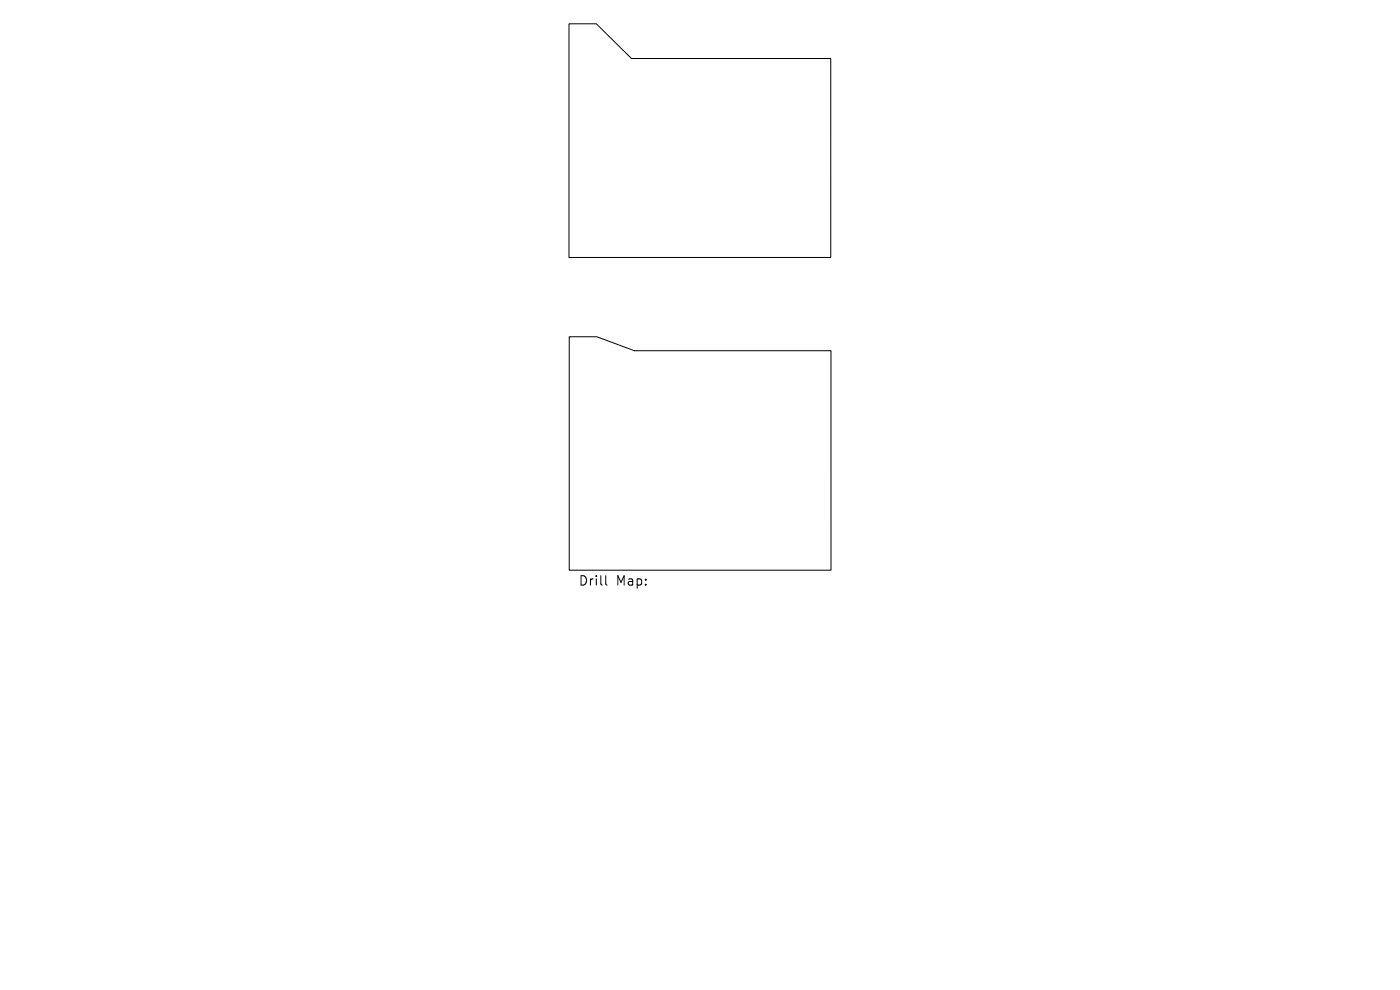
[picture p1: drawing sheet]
<svg xmlns="http://www.w3.org/2000/svg" width="297mm" height="210mm" viewBox="0 0 297 210" stroke-linecap="round" stroke-linejoin="round" font-family="sans-serif">
<defs><g id="words">
<g font-size="2.8">
<text x="122.7" y="124.5">Drill</text>
<text x="130.7" y="124.5">Map:</text>
</g>
</g></defs>
<path d="M120.7 5h5.8l7.5 7.4h42.2v42.2h-55.5zM120.8 71.4h5.8l8 3h41.7v46.6h-55.5zM128.5 122.1v1.7l.3 .3" fill="none" stroke="#000" stroke-width=".21"/>
<use href="#words"/>
</svg>
